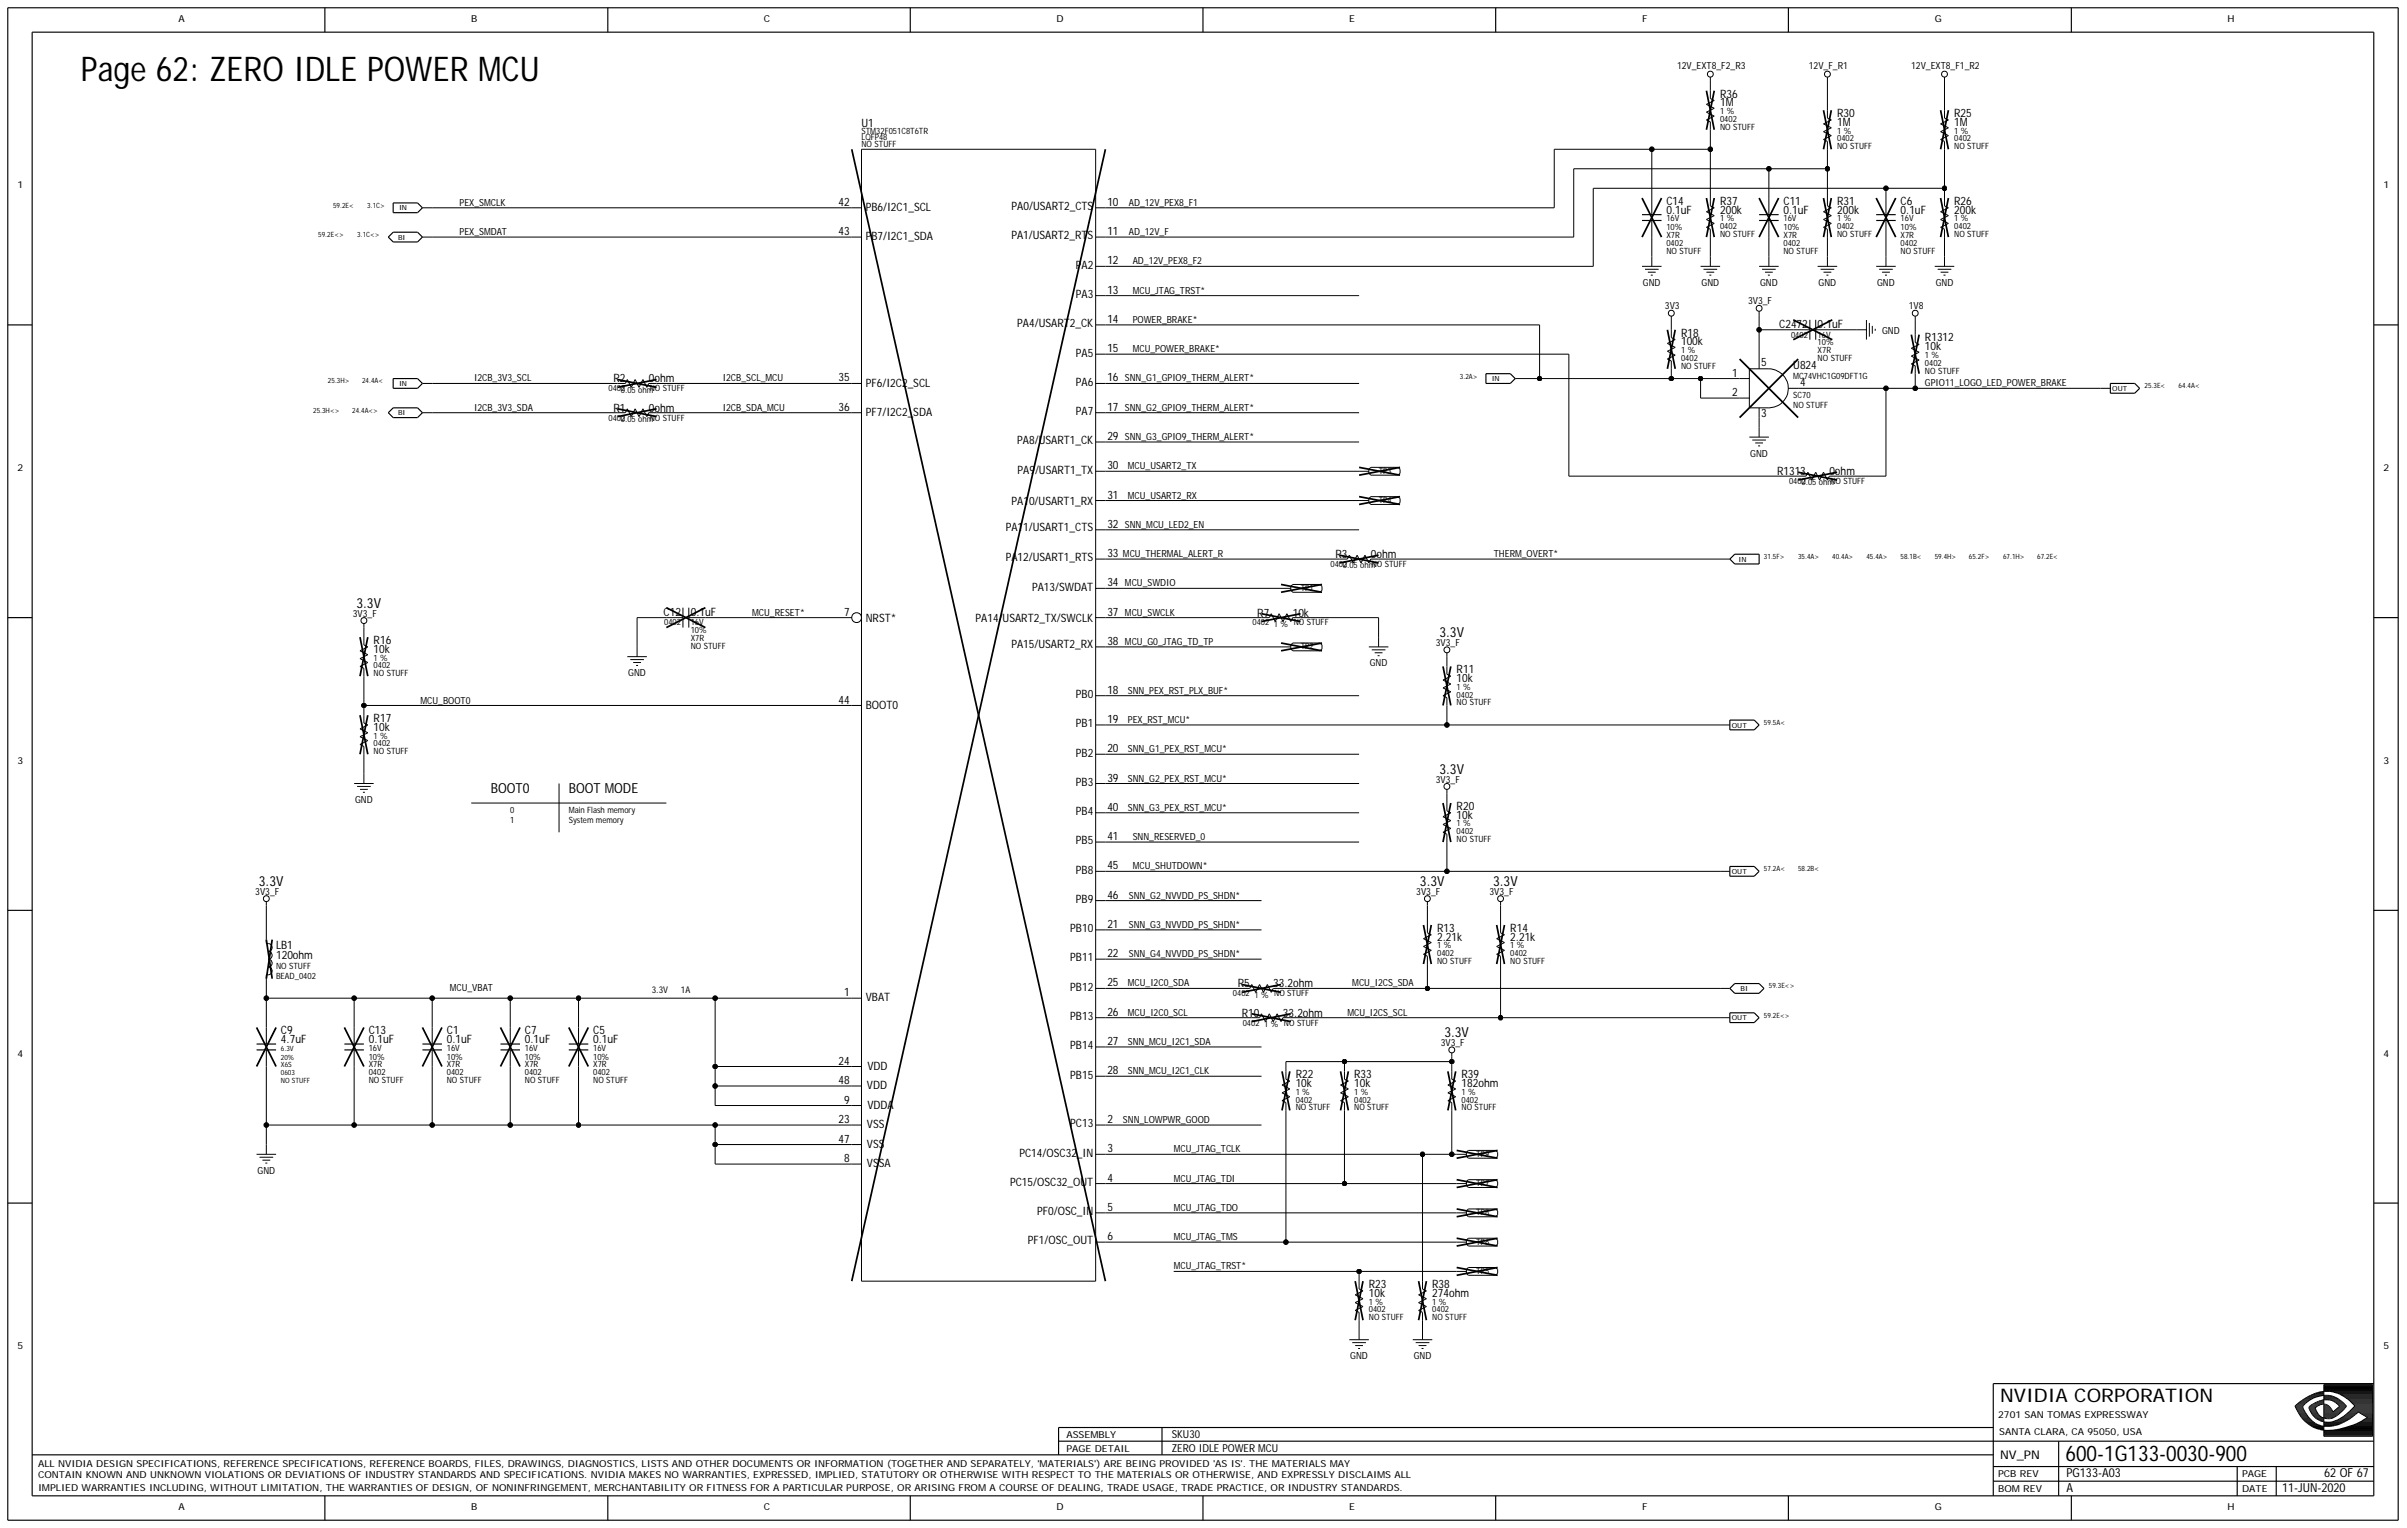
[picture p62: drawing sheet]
<svg xmlns="http://www.w3.org/2000/svg" width="422mm" height="268mm" viewBox="0 0 422 268" stroke-linecap="round" stroke-linejoin="round" font-family="sans-serif">
<defs><g id="words">
<text font-size="6" x="14.2" y="14.2">Page 62: ZERO IDLE POWER MCU</text>
<text font-size="3.8" x="362.1" y="256.1">600-1G133-0030-900</text>
<text font-size="3.3" x="350.7" y="245.8">NVIDIA CORPORATION</text>
<g font-size="2.4">
<text x="62.5" y="106.6">3.3V</text>
<text x="252.4" y="111.7">3.3V</text>
<text x="252.4" y="135.6">3.3V</text>
<text x="86" y="139.1">BOOT0</text>
<text x="99.7" y="139.1">BOOT MODE</text>
<text x="45.4" y="155.3">3.3V</text>
<text x="249" y="155.3">3.3V</text>
<text x="261.8" y="155.3">3.3V</text>
<text x="253.2" y="181.8">3.3V</text>
</g>
<g font-size="2.2">
<text x="362.3" y="261.5">A</text>
<text x="362.3" y="259">PG133-A03</text>
<text x="400.1" y="261.5">11-JUN-2020</text>
<text x="407.5" y="259">62 OF 67</text>
</g>
<text font-size="2.1" x="350.7" y="255.7">NV_PN</text>
<g font-size="2">
<text x="301.6" y="17.1">R36</text>
<text x="151" y="22.2">U1</text>
<text x="301.6" y="18.6">1M</text>
<text x="322.1" y="20.5">R30</text>
<text x="322.1" y="22.1">1M</text>
<text x="342.6" y="20.5">R25</text>
<text x="342.6" y="22.1">1M</text>
<text x="292.2" y="35.9">C14</text>
<text x="301.6" y="35.9">R37</text>
<text x="312.7" y="35.9">C11</text>
<text x="322.1" y="35.9">R31</text>
<text x="333.2" y="35.9">C6</text>
<text x="342.6" y="35.9">R26</text>
<text x="147" y="41.2">43</text>
<text x="147" y="36.1">42</text>
<text x="151.8" y="37">PB6/I2C1_SCL</text>
<text x="177.3" y="42">PA1/USART2_RTS</text>
<text x="177.4" y="36.8">PA0/USART2_CTS</text>
<text x="194.1" y="41.2">11</text>
<text x="194.1" y="36.1">10</text>
<text x="292.2" y="37.5">0.1uF</text>
<text x="301.6" y="37.5">200k</text>
<text x="312.7" y="37.5">0.1uF</text>
<text x="322.1" y="37.5">200k</text>
<text x="333.2" y="37.5">0.1uF</text>
<text x="342.6" y="37.5">200k</text>
<text x="151.8" y="42.1">PB7/I2C1_SDA</text>
<text x="188.6" y="47.1">PA2</text>
<text x="194.1" y="46.4">12</text>
<text x="188.6" y="52.2">PA3</text>
<text x="194.1" y="51.5">13</text>
<text x="178.4" y="57.4">PA4/USART2_CK</text>
<text x="194.1" y="56.6">14</text>
<text x="294.7" y="59">R18</text>
<text x="311.9" y="57.5">C2472</text>
<text x="318.7" y="57.5">0.1uF</text>
<text x="337.5" y="59.9">R1312</text>
<text x="188.6" y="62.5">PA5</text>
<text x="194.1" y="61.7">15</text>
<text x="294.7" y="60.6">100k</text>
<text x="308.8" y="64.1">5</text>
<text x="314.4" y="64.7">U824</text>
<text x="337.5" y="61.4">10k</text>
<text x="107.5" y="67.1">R2</text>
<text x="113.8" y="67.1">0ohm</text>
<text x="147" y="66.9">35</text>
<text x="151.8" y="67.8">PF6/I2C2_SCL</text>
<text x="188.6" y="67.6">PA6</text>
<text x="194.1" y="66.9">16</text>
<text x="303.7" y="69.4">2</text>
<text x="303.7" y="66">1</text>
<text x="315.6" y="67.7">4</text>
<text x="107.5" y="72.2">R1</text>
<text x="113.8" y="72.2">0ohm</text>
<text x="147" y="72">36</text>
<text x="151.8" y="72.9">PF7/I2C2_SDA</text>
<text x="178.4" y="77.9">PA8/USART1_CK</text>
<text x="188.6" y="72.8">PA7</text>
<text x="194.1" y="77.1">29</text>
<text x="194.1" y="72">17</text>
<text x="308.8" y="73">3</text>
<text x="178.4" y="83">PA9/USART1_TX</text>
<text x="194.1" y="82.3">30</text>
<text x="311.6" y="83.3">R1313</text>
<text x="320.7" y="83.3">0ohm</text>
<text x="177.3" y="88.6">PA10/USART1_RX</text>
<text x="194.1" y="87.4">31</text>
<text x="176.3" y="93.2">PA11/USART1_CTS</text>
<text x="194.1" y="92.5">32</text>
<text x="176.3" y="98.4">PA12/USART1_RTS</text>
<text x="194.1" y="97.7">33</text>
<text x="234.1" y="97.8">R3</text>
<text x="240.3" y="97.8">0ohm</text>
<text x="116.3" y="107.9">C12</text>
<text x="121.1" y="107.9">0.1uF</text>
<text x="148" y="107.9">7</text>
<text x="180.9" y="103.6">PA13/SWDAT</text>
<text x="194.1" y="107.9">37</text>
<text x="194.1" y="102.8">34</text>
<text x="65.5" y="112.9">R16</text>
<text x="151.8" y="109">NRST*</text>
<text x="171" y="109.1">PA14/USART2_TX/SWCLK</text>
<text x="177.3" y="113.7">PA15/USART2_RX</text>
<text x="194.1" y="113.1">38</text>
<text x="220.4" y="108.1">R7</text>
<text x="226.7" y="108.1">10k</text>
<text x="65.5" y="114.4">10k</text>
<text x="255.4" y="118">R11</text>
<text x="255.4" y="119.6">10k</text>
<text x="147" y="123.3">44</text>
<text x="151.8" y="124.2">BOOT0</text>
<text x="188.6" y="122.4">PB0</text>
<text x="194.1" y="121.6">18</text>
<text x="65.5" y="126.6">R17</text>
<text x="65.5" y="128.1">10k</text>
<text x="188.6" y="127.5">PB1</text>
<text x="194.1" y="131.9">20</text>
<text x="194.1" y="126.8">19</text>
<text x="188.6" y="137.8">PB3</text>
<text x="188.6" y="132.6">PB2</text>
<text x="194.1" y="137">39</text>
<text x="188.6" y="142.9">PB4</text>
<text x="194.1" y="142.1">40</text>
<text x="255.4" y="142">R20</text>
<text x="255.4" y="143.5">10k</text>
<text x="188.6" y="148">PB5</text>
<text x="194.1" y="147.3">41</text>
<text x="188.6" y="153.2">PB8</text>
<text x="194.1" y="152.4">45</text>
<text x="188.6" y="158.3">PB9</text>
<text x="194.1" y="157.5">46</text>
<text x="48.4" y="166.4">LB1</text>
<text x="187.7" y="163.4">PB10</text>
<text x="194.1" y="167.8">22</text>
<text x="194.1" y="162.7">21</text>
<text x="252" y="163.4">R13</text>
<text x="252" y="164.9">2.21k</text>
<text x="264.8" y="163.4">R14</text>
<text x="264.8" y="164.9">2.21k</text>
<text x="48.4" y="168.1">120ohm</text>
<text x="187.7" y="168.6">PB11</text>
<text x="187.7" y="173.7">PB12</text>
<text x="194.1" y="172.9">25</text>
<text x="217" y="173.1">R5</text>
<text x="223.2" y="173.1">33.2ohm</text>
<text x="148" y="174.6">1</text>
<text x="151.8" y="175.5">VBAT</text>
<text x="187.7" y="178.8">PB13</text>
<text x="194.1" y="178.1">26</text>
<text x="217.7" y="178.2">R10</text>
<text x="224.9" y="178.2">33.2ohm</text>
<text x="49.3" y="181.3">C9</text>
<text x="49.3" y="182.9">4.7uF</text>
<text x="64.7" y="181.3">C13</text>
<text x="64.7" y="182.9">0.1uF</text>
<text x="78.3" y="181.3">C1</text>
<text x="78.3" y="182.9">0.1uF</text>
<text x="92" y="181.3">C7</text>
<text x="92" y="182.9">0.1uF</text>
<text x="104" y="181.3">C5</text>
<text x="104" y="182.9">0.1uF</text>
<text x="187.7" y="184">PB14</text>
<text x="194.1" y="183.2">27</text>
<text x="147" y="190">48</text>
<text x="147" y="186.6">24</text>
<text x="152" y="190.9">VDD</text>
<text x="152.1" y="187.5">VDD</text>
<text x="187.7" y="189.1">PB15</text>
<text x="194.1" y="188.3">28</text>
<text x="227.2" y="189">R22</text>
<text x="227.2" y="190.6">10k</text>
<text x="237.4" y="189">R33</text>
<text x="237.4" y="190.6">10k</text>
<text x="256.2" y="189">R39</text>
<text x="256.2" y="190.6">182ohm</text>
<text x="147" y="196.9">23</text>
<text x="148" y="193.5">9</text>
<text x="152" y="197.8">VSS</text>
<text x="152.1" y="194.4">VDDA</text>
<text x="187.6" y="197.6">PC13</text>
<text x="194.1" y="196.9">2</text>
<text x="147" y="200.3">47</text>
<text x="148" y="203.7">8</text>
<text x="152" y="201.2">VSS</text>
<text x="178.7" y="202.8">PC14/OSC32_IN</text>
<text x="194.1" y="202">3</text>
<text x="152" y="204.6">VSSA</text>
<text x="177.1" y="207.9">PC15/OSC32_OUT</text>
<text x="194.1" y="207.1">4</text>
<text x="181.8" y="213">PF0/OSC_IN</text>
<text x="194.1" y="212.3">5</text>
<text x="180.2" y="218.2">PF1/OSC_OUT</text>
<text x="194.1" y="217.4">6</text>
<text x="240" y="225.8">R23</text>
<text x="240" y="227.3">10k</text>
<text x="251.1" y="225.8">R38</text>
<text x="251.1" y="227.3">274ohm</text>
</g>
<g font-size="1.9">
<text x="205.4" y="252.1">SKU30</text>
<text x="205.4" y="254.5">ZERO IDLE POWER MCU</text>
</g>
<g font-size="1.7">
<text x="31.3" y="3.9">A</text>
<text x="82.6" y="3.9">B</text>
<text x="133.9" y="3.9">C</text>
<text x="185.3" y="3.9">D</text>
<text x="236.6" y="3.9">E</text>
<text x="287.9" y="3.9">F</text>
<text x="339.2" y="3.9">G</text>
<text x="390.5" y="3.9">H</text>
<text x="294" y="12.1">12V_EXT8_F2_R3</text>
<text x="317.1" y="12.1">12V_F_R1</text>
<text x="335.1" y="12.1">12V_EXT8_F1_R2</text>
<text x="3.1" y="33">1</text>
<text x="417.9" y="33">1</text>
<text x="80.6" y="36.1">PEX_SMCLK</text>
<text x="80.6" y="41.2">PEX_SMDAT</text>
<text x="197.9" y="36.1">AD_12V_PEX8_F1</text>
<text x="197.9" y="41.2">AD_12V_F</text>
<text x="198.6" y="46.4">AD_12V_PEX8_F2</text>
<text x="198.6" y="51.5">MCU_JTAG_TRST*</text>
<text x="288.1" y="50.1">GND</text>
<text x="298.3" y="50.1">GND</text>
<text x="306.5" y="53.4">3V3_F</text>
<text x="308.6" y="50.1">GND</text>
<text x="318.8" y="50.1">GND</text>
<text x="329.1" y="50.1">GND</text>
<text x="339.4" y="50.1">GND</text>
<text x="198.6" y="56.6">POWER_BRAKE*</text>
<text x="291.9" y="54.2">3V3</text>
<text x="330" y="58.5">GND</text>
<text x="334.7" y="54.2">1V8</text>
<text x="198.6" y="61.7">MCU_POWER_BRAKE*</text>
<text x="83.1" y="66.9">I2CB_3V3_SCL</text>
<text x="126.8" y="66.9">I2CB_SCL_MCU</text>
<text x="197.2" y="66.9">SNN_G1_GPIO9_THERM_ALERT*</text>
<text x="337.5" y="67.7">GPIO11_LOGO_LED_POWER_BRAKE</text>
<text x="83.1" y="72">I2CB_3V3_SDA</text>
<text x="126.8" y="72">I2CB_SDA_MCU</text>
<text x="197.2" y="72">SNN_G2_GPIO9_THERM_ALERT*</text>
<text x="197.2" y="77.1">SNN_G3_GPIO9_THERM_ALERT*</text>
<text x="3.1" y="82.6">2</text>
<text x="197.7" y="82.3">MCU_USART2_TX</text>
<text x="306.9" y="80.1">GND</text>
<text x="417.9" y="82.6">2</text>
<text x="197.7" y="87.4">MCU_USART2_RX</text>
<text x="197.2" y="92.5">SNN_MCU_LED2_EN</text>
<text x="196.9" y="97.7">MCU_THERMAL_ALERT_R</text>
<text x="261.9" y="97.7">THERM_OVERT*</text>
<text x="131.9" y="107.9">MCU_RESET*</text>
<text x="197.2" y="107.9">MCU_SWCLK</text>
<text x="197.2" y="102.8">MCU_SWDIO</text>
<text x="61.9" y="108.1">3V3_F</text>
<text x="197.2" y="113.1">MCU_G0_JTAG_TD_TP</text>
<text x="251.7" y="113.2">3V3_F</text>
<text x="110.2" y="118.5">GND</text>
<text x="240.2" y="116.8">GND</text>
<text x="73.7" y="123.3">MCU_BOOT0</text>
<text x="197.7" y="121.6">SNN_PEX_RST_PLX_BUF*</text>
<text x="197.7" y="131.9">SNN_G1_PEX_RST_MCU*</text>
<text x="197.7" y="126.8">PEX_RST_MCU*</text>
<text x="3.1" y="133.9">3</text>
<text x="197.7" y="137">SNN_G2_PEX_RST_MCU*</text>
<text x="251.7" y="137.2">3V3_F</text>
<text x="417.9" y="133.9">3</text>
<text x="62.3" y="140.8">GND</text>
<text x="197.7" y="142.1">SNN_G3_PEX_RST_MCU*</text>
<text x="198.6" y="147.3">SNN_RESERVED_0</text>
<text x="198.6" y="152.4">MCU_SHUTDOWN*</text>
<text x="44.7" y="156.9">3V3_F</text>
<text x="197.9" y="157.5">SNN_G2_NVVDD_PS_SHDN*</text>
<text x="248.3" y="156.9">3V3_F</text>
<text x="261.1" y="156.9">3V3_F</text>
<text x="197.9" y="167.8">SNN_G4_NVVDD_PS_SHDN*</text>
<text x="197.9" y="162.7">SNN_G3_NVVDD_PS_SHDN*</text>
<text x="78.9" y="173.8">MCU_VBAT</text>
<text x="197.7" y="172.9">MCU_I2C0_SDA</text>
<text x="237.1" y="172.9">MCU_I2CS_SDA</text>
<text x="197.7" y="178.1">MCU_I2C0_SCL</text>
<text x="236.2" y="178.1">MCU_I2CS_SCL</text>
<text x="3.1" y="185.3">4</text>
<text x="197.7" y="183.2">SNN_MCU_I2C1_SDA</text>
<text x="252.6" y="183.4">3V3_F</text>
<text x="417.9" y="185.3">4</text>
<text x="197.7" y="188.3">SNN_MCU_I2C1_CLK</text>
<text x="196.9" y="196.9">SNN_LOWPWR_GOOD</text>
<text x="205.8" y="202">MCU_JTAG_TCLK</text>
<text x="45.1" y="205.8">GND</text>
<text x="205.8" y="207.1">MCU_JTAG_TDI</text>
<text x="205.8" y="212.3">MCU_JTAG_TDO</text>
<text x="205.8" y="217.4">MCU_JTAG_TMS</text>
<text x="205.8" y="222.5">MCU_JTAG_TRST*</text>
<text x="3.1" y="236.6">5</text>
<text x="236.7" y="238.3">GND</text>
<text x="247.9" y="238.3">GND</text>
<text x="417.9" y="236.6">5</text>
<text x="350.3" y="248.5">2701 SAN TOMAS EXPRESSWAY</text>
<text x="350.5" y="251.6">SANTA CLARA, CA 95050, USA</text>
<text x="6.7" y="257.1">ALL NVIDIA DESIGN SPECIFICATIONS, REFERENCE SPECIFICATIONS, REFERENCE BOARDS, FILES, DRAWINGS, DIAGNOSTICS, LISTS AND OTHER DOCUMENTS OR INFORMATION (TOGETHER AND SEPARATELY, 'MATERIALS') ARE BEING PROVIDED 'AS IS'. THE MATERIALS MAY</text>
<text x="187" y="254.5">PAGE DETAIL</text>
<text x="187" y="252.1">ASSEMBLY</text>
<text x="6.7" y="259.2">CONTAIN KNOWN AND UNKNOWN VIOLATIONS OR DEVIATIONS OF INDUSTRY STANDARDS AND SPECIFICATIONS. NVIDIA MAKES NO WARRANTIES, EXPRESSED, IMPLIED, STATUTORY OR OTHERWISE WITH RESPECT TO THE MATERIALS OR OTHERWISE, AND EXPRESSLY DISCLAIMS ALL</text>
<text x="6.7" y="261.4">IMPLIED WARRANTIES INCLUDING, WITHOUT LIMITATION, THE WARRANTIES OF DESIGN, OF NONINFRINGEMENT, MERCHANTABILITY OR FITNESS FOR A PARTICULAR PURPOSE, OR ARISING FROM A COURSE OF DEALING, TRADE USAGE, TRADE PRACTICE, OR INDUSTRY STANDARDS.</text>
<text x="350.3" y="261.5">BOM REV</text>
<text x="350.3" y="259">PCB REV</text>
<text x="393.1" y="259">PAGE</text>
<text x="393.1" y="261.5">DATE</text>
<text x="31.3" y="264.8">A</text>
<text x="82.6" y="264.8">B</text>
<text x="133.9" y="264.8">C</text>
<text x="185.3" y="264.8">D</text>
<text x="236.6" y="264.8">E</text>
<text x="287.9" y="264.8">F</text>
<text x="339.2" y="264.8">G</text>
<text x="390.5" y="264.8">H</text>
</g>
<g font-size="1.6">
<text x="114.3" y="174.1">3.3V</text>
<text x="119.4" y="174.1">1A</text>
</g>
<g font-size="1.5">
<text x="151" y="23.4">STM32F051C8T6TR</text>
<text x="301.6" y="20">1 %</text>
<text x="301.6" y="21.4">0402</text>
<text x="301.6" y="22.7">NO STUFF</text>
<text x="322.1" y="23.4">1 %</text>
<text x="342.6" y="23.4">1 %</text>
<text x="151" y="24.6">LQFP48</text>
<text x="151" y="25.8">NO STUFF</text>
<text x="322.1" y="24.8">0402</text>
<text x="322.1" y="26.2">NO STUFF</text>
<text x="342.6" y="24.8">0402</text>
<text x="342.6" y="26.2">NO STUFF</text>
<text x="292.2" y="38.8">16V</text>
<text x="292.2" y="41.7">X7R</text>
<text x="292.2" y="40.4">10%</text>
<text x="301.6" y="40.2">0402</text>
<text x="301.6" y="38.8">1 %</text>
<text x="301.6" y="41.6">NO STUFF</text>
<text x="312.7" y="41.7">X7R</text>
<text x="312.7" y="40.4">10%</text>
<text x="312.7" y="38.8">16V</text>
<text x="322.1" y="38.8">1 %</text>
<text x="322.1" y="40.2">0402</text>
<text x="322.1" y="41.6">NO STUFF</text>
<text x="333.2" y="38.8">16V</text>
<text x="333.2" y="40.4">10%</text>
<text x="333.2" y="41.7">X7R</text>
<text x="342.6" y="40.2">0402</text>
<text x="342.6" y="38.8">1 %</text>
<text x="342.6" y="41.6">NO STUFF</text>
<text x="292.2" y="43.1">0402</text>
<text x="292.2" y="44.5">NO STUFF</text>
<text x="312.7" y="43.1">0402</text>
<text x="312.7" y="44.5">NO STUFF</text>
<text x="333.2" y="43.1">0402</text>
<text x="333.2" y="44.5">NO STUFF</text>
<text x="314" y="59.2">0402</text>
<text x="318.7" y="59.2">16V</text>
<text x="294.7" y="61.9">1 %</text>
<text x="294.7" y="63.3">0402</text>
<text x="294.7" y="64.7">NO STUFF</text>
<text x="318.7" y="61.9">X7R</text>
<text x="318.7" y="60.6">10%</text>
<text x="318.7" y="63.3">NO STUFF</text>
<text x="337.5" y="64.1">0402</text>
<text x="337.5" y="62.8">1 %</text>
<text x="337.5" y="65.5">NO STUFF</text>
<text x="106.7" y="68.6">0402</text>
<text x="108.9" y="68.8">0.05 ohmNO STUFF</text>
<text x="314.4" y="69.8">SC70</text>
<text x="314.4" y="66.4">MC74VHC1G09DFT1G</text>
<text x="314.4" y="71.5">NO STUFF</text>
<text x="106.7" y="73.7">0402</text>
<text x="108.9" y="74">0.05 ohmNO STUFF</text>
<text x="241.7" y="83.1">TP3</text>
<text x="241.7" y="88.2">TP4</text>
<text x="313.7" y="84.8">0402</text>
<text x="315.8" y="85.1">0.05 ohmNO STUFF</text>
<text x="233.3" y="99.4">0402</text>
<text x="235.4" y="99.6">0.05 ohmNO STUFF</text>
<text x="228" y="103.6">TP1</text>
<text x="116.4" y="109.6">0402</text>
<text x="121.1" y="109.6">16V</text>
<text x="121.1" y="112.4">X7R</text>
<text x="121.1" y="111">10%</text>
<text x="121.1" y="113.8">NO STUFF</text>
<text x="219.6" y="109.6">0402</text>
<text x="223.4" y="109.9">1 % NO STUFF</text>
<text x="228" y="113.9">TP2</text>
<text x="65.5" y="117.2">0402</text>
<text x="65.5" y="115.8">1 %</text>
<text x="65.5" y="118.5">NO STUFF</text>
<text x="255.4" y="120.9">1 %</text>
<text x="255.4" y="122.3">0402</text>
<text x="255.4" y="123.7">NO STUFF</text>
<text x="65.5" y="129.5">1 %</text>
<text x="65.5" y="130.9">0402</text>
<text x="65.5" y="132.2">NO STUFF</text>
<text x="89.5" y="142.5">0</text>
<text x="99.7" y="142.5">Main Flash memory</text>
<text x="89.5" y="144.2">1</text>
<text x="99.7" y="144.2">System memory</text>
<text x="255.4" y="146.3">0402</text>
<text x="255.4" y="144.9">1 %</text>
<text x="255.4" y="147.6">NO STUFF</text>
<text x="252" y="166.3">1 %</text>
<text x="252" y="167.6">0402</text>
<text x="264.8" y="166.3">1 %</text>
<text x="264.8" y="167.6">0402</text>
<text x="48.4" y="171.6">BEAD_0402</text>
<text x="48.4" y="169.9">NO STUFF</text>
<text x="252" y="169">NO STUFF</text>
<text x="264.8" y="169">NO STUFF</text>
<text x="216.2" y="174.6">0402</text>
<text x="217.9" y="179.8">0402</text>
<text x="219.9" y="174.9">1 % NO STUFF</text>
<text x="64.7" y="184.2">16V</text>
<text x="64.7" y="185.8">10%</text>
<text x="78.3" y="184.2">16V</text>
<text x="78.3" y="185.8">10%</text>
<text x="92" y="185.8">10%</text>
<text x="92" y="184.2">16V</text>
<text x="104" y="184.2">16V</text>
<text x="104" y="185.8">10%</text>
<text x="221.6" y="180">1 % NO STUFF</text>
<text x="64.7" y="188.5">0402</text>
<text x="64.7" y="187.1">X7R</text>
<text x="64.7" y="189.9">NO STUFF</text>
<text x="78.3" y="188.5">0402</text>
<text x="78.3" y="187.1">X7R</text>
<text x="78.3" y="189.9">NO STUFF</text>
<text x="92" y="187.1">X7R</text>
<text x="92" y="188.5">0402</text>
<text x="92" y="189.9">NO STUFF</text>
<text x="104" y="188.5">0402</text>
<text x="104" y="187.1">X7R</text>
<text x="104" y="189.9">NO STUFF</text>
<text x="227.2" y="191.9">1 %</text>
<text x="237.4" y="191.9">1 %</text>
<text x="256.2" y="191.9">1 %</text>
<text x="227.2" y="193.3">0402</text>
<text x="227.2" y="194.7">NO STUFF</text>
<text x="237.4" y="193.3">0402</text>
<text x="237.4" y="194.7">NO STUFF</text>
<text x="256.2" y="193.3">0402</text>
<text x="256.2" y="194.7">NO STUFF</text>
<text x="258.8" y="202.8">TP9</text>
<text x="258.8" y="207.9">TP7</text>
<text x="258.8" y="213.1">TP8</text>
<text x="258.8" y="218.2">TP6</text>
<text x="258.8" y="223.3">TP5</text>
<text x="240" y="228.7">1 %</text>
<text x="240" y="230.1">0402</text>
<text x="240" y="231.4">NO STUFF</text>
<text x="251.1" y="230.1">0402</text>
<text x="251.1" y="228.7">1 %</text>
<text x="251.1" y="231.4">NO STUFF</text>
</g>
<g font-size="1.3">
<text x="55.8" y="41.6">59.2E&lt;&gt;</text>
<text x="58.4" y="36.4">59.2E&lt;</text>
<text x="62.6" y="41.6">3.1C&lt;&gt;</text>
<text x="64.4" y="36.4">3.1C&gt;</text>
<text x="57.5" y="67.2">25.3H&gt;</text>
<text x="63.5" y="67.2">24.4A&lt;</text>
<text x="256" y="66.4">3.2A&gt;</text>
<text x="376" y="68.1">25.3E&lt;</text>
<text x="382" y="68.1">64.4A&lt;</text>
<text x="54.9" y="72.4">25.3H&lt;&gt;</text>
<text x="61.7" y="72.4">24.4A&lt;&gt;</text>
<text x="309.3" y="98">31.5F&gt;</text>
<text x="315.3" y="98">35.4A&gt;</text>
<text x="321.2" y="98">40.4A&gt;</text>
<text x="327.2" y="98">45.4A&gt;</text>
<text x="333.2" y="98">58.1B&lt;</text>
<text x="339.2" y="98">59.4H&gt;</text>
<text x="345.2" y="98">65.2F&gt;</text>
<text x="351.2" y="98">67.1H&gt;</text>
<text x="357.2" y="98">67.2E&lt;</text>
<text x="309.3" y="127.1">59.5A&lt;</text>
<text x="309.3" y="152.8">57.2A&lt;</text>
<text x="315.3" y="152.8">58.2B&lt;</text>
<text x="310.1" y="173.3">59.3E&lt;&gt;</text>
<text x="309.3" y="178.4">59.2E&lt;&gt;</text>
<text x="49.3" y="185.8">20%</text>
<text x="49.3" y="184.2">6.3V</text>
<text x="49.3" y="189.9">NO STUFF</text>
<text x="49.3" y="188.5">0603</text>
<text x="49.3" y="187.1">X6S</text>
</g>
<g font-size="1.2">
<text x="70" y="36.9">IN</text>
<text x="69.8" y="42">BI</text>
<text x="70" y="67.7">IN</text>
<text x="261.5" y="66.8">IN</text>
<text x="370.3" y="68.5">OUT</text>
<text x="69.8" y="72.8">BI</text>
<text x="304.8" y="98.5">IN</text>
<text x="303.6" y="127.5">OUT</text>
<text x="303.6" y="153.2">OUT</text>
<text x="305.2" y="173.7">BI</text>
<text x="303.6" y="178.9">OUT</text>
</g>
</g></defs>
<g fill="none" stroke="#000" stroke-width=".18">
<path d="M299.2 19.7l1.3 .7zM299.2 19.7l1.3-.7zM299.2 18.3l1.3 .7zM299.2 18.3l1.3-.7zM299.9 14.2v1.7zM299.9 13.5v.7zM299.9 17.3l.6 .3zM299.9 15.9v1.4zM320.4 14.2v5.1zM320.4 13.5v.7zM320.4 19.3v1.4zM340.9 14.2v5.1z"/>
<path d="M340.9 13.5v.7zM340.9 19.3v1.4zM74.1 36.4h1.7zM75.8 36.4h73.5zM149.3 36.4h1.7zM151 26.2v198.4zM151 26.2h41.1zM192.1 36.4h1.7zM192.1 26.2v198.4zM193.8 36.4h78.7zM272.5 26.2v10.2zM272.5 26.2h17.1z"/>
<path d="M275.9 29.6v12zM275.9 29.6h34.2zM279.3 33v13.7zM279.3 33h51.4zM289.6 26.2h10.3zM289.6 26.2v8.5zM289.6 38.7v2.9zM289.6 34.7v2.9zM299.2 21l.7 .4zM299.2 21l1.3-.6zM299.2 39.9l.7 .3zM299.2 39.9l1.3-.7z"/>
<path d="M299.2 38.5l1.3 .7zM299.2 38.5l1.3-.7zM299.2 37.1l1.3 .7zM299.2 37.1l1.3-.7zM299.9 22.7v3.5zM299.9 26.2v8.5zM299.9 21.4v1.3zM299.9 36.1l.6 .3zM299.9 34.7v1.4zM310.1 29.6h10.3zM310.1 29.6v5.1zM310.1 38.7v2.9z"/>
<path d="M310.1 34.7v2.9zM319.7 24.5l.7 .3zM319.7 24.5l1.4-.7zM319.7 23.1l1.4 .7zM319.7 23.1l1.4-.7zM319.7 21.7l1.4 .7zM319.7 21.7l1.4-.7zM319.7 39.9l.7 .3zM319.7 39.9l1.4-.7zM319.7 38.5l1.4 .7zM319.7 38.5l1.4-.7zM319.7 37.1l1.4 .7z"/>
<path d="M319.7 37.1l1.4-.7zM320.4 26.2v3.4zM320.4 29.6v5.1zM320.4 24.8v1.4zM320.4 20.7l.7 .3zM320.4 36.1l.7 .3zM320.4 34.7v1.4zM330.7 33h10.2zM330.7 33v1.7zM330.7 38.7v2.9zM330.7 34.7v2.9zM340.2 24.5l.7 .3z"/>
<path d="M340.2 24.5l1.4-.7zM340.2 23.1l1.4 .7zM340.2 23.1l1.4-.7zM340.2 21.7l1.4 .7zM340.2 21.7l1.4-.7zM340.2 39.9l.7 .3zM340.2 39.9l1.4-.7zM340.2 38.5l1.4 .7zM340.2 38.5l1.4-.7zM340.2 37.1l1.4 .7zM340.2 37.1l1.4-.7zM340.9 26.2v6.8z"/>
<path d="M340.9 33v1.7zM340.9 24.8v1.4zM340.9 20.7l.7 .3zM340.9 36.1l.7 .3zM340.9 34.7v1.4zM74.1 41.6h1.7zM75.8 41.6h73.5zM149.3 41.6h1.7zM192.1 41.6h1.7zM192.1 46.7h1.7zM192.1 51.8h1.7zM192.1 57h1.7z"/>
<path d="M193.8 46.7h85.5zM193.8 41.6h82.1zM193.8 57h76.1zM193.8 51.8h44.5zM269.9 57v9.4zM287.9 46.7h3.4zM288.4 47.2h2.4zM288.9 47.7h1.4zM289.4 48.2h.4zM289.6 41.6v3.4zM289.6 45v1.7zM293 56.1v1.7z"/>
<path d="M293 59.2l.7 .3zM293 57.8v1.4zM293 55.4v.7zM298.2 46.7h3.4zM298.7 47.2h2.4zM299.2 47.7h1.3zM299.7 48.2h.3zM299.9 41.6v3.4zM299.9 40.2v1.4zM299.9 45v1.7zM308.4 57.8h6zM308.4 55.2v2.6z"/>
<path d="M308.4 57.8v5.1zM308.4 54.6v.6zM308.4 46.7h3.4zM308.9 47.2h2.4zM309.4 47.7h1.4zM310 48.2h.3zM310.1 41.6v3.4zM310.1 45v1.7zM314.4 57.8h2.9zM317.3 56.1v3.5zM318.3 57.8h2.9zM318.3 56.1v3.5z"/>
<path d="M318.7 46.7h3.4zM319.2 47.2h2.4zM319.7 47.7h1.4zM320.2 48.2h.4zM320.4 41.6v3.4zM320.4 40.2v1.4zM320.4 45v1.7zM321.2 57.8h4.3zM325.5 57.8h1.7zM327.2 56.1v3.4zM327.7 56.6v2.4zM328.3 57.1v1.4z"/>
<path d="M328.8 57.6v.4zM328.9 46.7h3.5zM329.5 47.2h2.4zM330 47.7h1.3zM330.5 48.2h.3zM330.7 41.6v3.4zM330.7 45v1.7zM335.8 56.1v2.6zM335.8 55.4v.7zM335.8 58.7v1.3zM339.2 46.7h3.4zM339.7 47.2h2.4z"/>
<path d="M340.2 47.7h1.4zM340.7 48.2h.4zM340.9 41.6v3.4zM340.9 40.2v1.4zM340.9 45v1.7zM74.1 67.2h1.7zM74.1 72.4h1.7zM75.8 72.4h32.5zM75.8 67.2h32.5zM108.3 72.4h1.3zM108.3 67.2h1.3zM110 71.7l-.4 .7z"/>
<path d="M110 71.7l.7 1.3zM110 66.5l-.4 .7zM110 66.5l.7 1.4zM111.4 71.7l-.7 1.3zM111.4 71.7l.6 1.3zM111.4 66.5l-.7 1.4zM111.4 66.5l.6 1.4zM112.7 71.7l.7 1.3zM112.7 71.7l-.7 1.3zM112.7 66.5l.7 1.4zM112.7 66.5l-.7 1.4zM113.8 72.4h1.3z"/>
<path d="M113.8 72.4l-.4 .6zM113.8 67.2h1.3zM113.8 67.2l-.4 .7zM115.1 72.4h34.2zM115.1 67.2h34.2zM149.3 72.4h1.7zM149.3 67.2h1.7zM192.1 62.1h1.7zM192.1 72.4h1.7zM192.1 67.2h1.7zM192.1 77.5h1.7zM193.8 62.1h81.3z"/>
<path d="M193.8 77.5h44.5zM193.8 72.4h44.5zM193.8 67.2h44.5zM265.7 66.4h1.7zM267.4 66.4h2.5zM269.9 66.4h23.1zM275.1 62.1v21.4zM292.3 62.9l.7 .4zM292.3 62.9l1.4-.6zM292.3 61.6l1.4 .7zM292.3 61.6l1.4-.7zM292.3 60.2l1.4 .7z"/>
<path d="M292.3 60.2l1.4-.7zM293 66.4h5.2zM293 64.7v1.7zM293 63.3v1.4zM298.2 66.4v3.4zM298.2 66.4h6.8zM298.2 69.8h6.8zM305 69.8h1.7zM305 66.4h1.7zM306.7 76.6h3.4zM306.7 64.7h3.4zM306.7 71.5h3.4z"/>
<path d="M306.7 64.7v6.8zM307.2 77.1h2.4zM307.7 77.7h1.4zM308.2 78.2h.4zM308.4 73.2v1.7zM308.4 74.9v1.7zM308.4 62.9v1.8zM308.4 71.5v1.7zM310.1 64.7a3.4 3.4 0 0 1 3.4 3.4 3.4 3.4 0 0 1-3.4 3.4M313.5 68.1h1.8zM315.3 68.1h15.4zM330.7 68.1v15.4z"/>
<path d="M330.7 68.1h5.1zM335.1 63.8l.7 .3zM335.1 63.8l1.4-.7zM335.1 62.4l1.4 .7zM335.1 62.4l1.4-.7zM335.1 61.1l1.4 .6zM335.1 61.1l1.4-.7zM335.8 68.1h32.5zM335.8 65.5v2.6zM335.8 64.1v1.4zM335.8 60l.7 .4zM368.3 68.1h1.7z"/>
<path d="M192.1 87.7h1.7zM192.1 82.6h1.7zM192.1 92.9h1.7zM192.1 98h1.7zM193.8 82.6h44.5zM193.8 87.7h44.5zM193.8 98h41.1zM193.8 92.9h44.5zM234.9 98h1.3zM236.6 97.3l-.4 .7zM236.6 97.3l.7 1.4zM237.9 97.3l-.6 1.4z"/>
<path d="M237.9 97.3l.7 1.4zM238.3 82.6h1.7zM238.3 87.7h1.7zM239.3 97.3l.7 1.4zM239.3 97.3l-.7 1.4zM240 83l.3 .3zM240 82.3v.7zM240 88.1l.3 .3zM240 87.4v.7zM240.3 83.3h4.8zM240.3 81.9l-.3 .4zM240.3 81.9h4.8z"/>
<path d="M240.3 88.4h4.8zM240.3 87.1l-.3 .3zM240.3 87.1h4.8zM240.3 98h1.4zM240.3 98l-.3 .7zM241.7 98h59.9zM245.1 83.3l.4-.3zM245.1 81.9l.4 .4zM245.1 88.4l.4-.3zM245.1 87.1l.4 .3zM245.5 82.3v.7zM245.5 87.4v.7z"/>
<path d="M275.1 83.5h40.2zM301.6 98h1.7zM315.3 83.5h1.3zM317 82.8l-.4 .7zM317 82.8l.7 1.4zM318.3 82.8l-.6 1.4zM318.3 82.8l.7 1.4zM319.7 82.8l.7 1.4zM319.7 82.8l-.7 1.4zM320.7 83.5h1.4zM320.7 83.5l-.3 .7zM322.1 83.5h8.6z"/>
<path d="M63.1 116.8l.7 .4zM63.1 116.8l1.4-.7zM63.1 115.5l1.4 .6zM63.1 115.5l1.4-.7zM63.1 114.1l1.4 .7zM63.1 114.1l1.4-.7zM63.8 110v1.7zM63.8 118.5v5.2zM63.8 109.3v.7zM63.8 117.2v1.3zM63.8 113.1l.7 .3zM63.8 111.7v1.4z"/>
<path d="M110 115.1h3.4zM110.5 115.6h2.4zM111 116.1h1.4zM111.5 116.7h.4zM111.7 108.3h5.1zM111.7 108.3v5.1zM111.7 113.4v1.7zM116.8 108.3h2.9zM119.7 106.5v3.5zM120.8 108.3h2.9zM120.8 106.5v3.5zM123.7 108.3h25.6z"/>
<path d="M192.1 103.1h1.7zM192.1 108.3h1.7zM192.1 113.4h1.7zM193.8 103.1h30.8zM193.8 113.4h30.8zM193.8 108.3h27.4zM221.2 108.3h1.3zM222.9 107.6l-.4 .7zM222.9 107.6l.7 1.4zM224.3 107.6l-.7 1.4zM224.3 107.6l.6 1.4zM224.6 103.1h1.7z"/>
<path d="M224.6 113.4h1.7zM225.6 107.6l.7 1.4zM225.6 107.6l-.7 1.4zM226.3 103.5l.4 .3zM226.3 102.8v.7zM226.3 113.8l.4 .3zM226.3 113.1v.7zM226.7 103.8h4.7zM226.7 102.5l-.4 .3zM226.7 102.5h4.7zM226.7 108.3h1.3zM226.7 108.3l-.4 .7z"/>
<path d="M226.7 114.1h4.7zM226.7 112.7l-.4 .4zM226.7 112.7h4.7zM228 108.3h13.7zM231.4 103.8l.4-.3zM231.4 102.5l.4 .3zM231.4 112.7l.4 .4zM231.8 102.8v.7zM231.8 113.8l-.4 .3zM231.8 113.1v.7zM240 113.4h3.4zM240.5 113.9h2.4z"/>
<path d="M241 114.4h1.4zM241.5 114.9h.4zM241.7 108.3v3.4zM241.7 111.7v1.7zM253 119.2l1.4 .7zM253 119.2l1.4-.7zM253.7 115.1v1.7zM253.7 114.4v.7zM253.7 118.2l.7 .3zM253.7 116.8v1.4zM62.1 137.4h3.4zM62.6 137.9h2.4z"/>
<path d="M63.1 130.5l.7 .4zM63.1 130.5l1.4-.7zM63.1 129.1l1.4 .7zM63.1 129.1l1.4-.6zM63.1 127.8l1.4 .7zM63.1 127.8l1.4-.7zM63.1 138.4h1.4zM63.6 138.9h.4zM63.8 132.2v3.4zM63.8 123.7h85.5zM63.8 123.7v1.7zM63.8 130.9v1.3z"/>
<path d="M63.8 126.8l.7 .3zM63.8 125.4v1.4zM63.8 135.6v1.8zM98 137.4v8.5zM149.3 123.7h1.7zM192.1 122h1.7zM192.1 127.1h1.7zM192.1 132.2h1.7zM192.1 137.4h1.7zM193.8 127.1h59.9zM193.8 122h44.5zM193.8 137.4h44.5z"/>
<path d="M193.8 132.2h44.5zM253 122l.7 .3zM253 122l1.4-.7zM253 120.6l1.4 .7zM253 120.6l1.4-.7zM253.7 139.1v1.7zM253.7 127.1h47.9zM253.7 123.7v3.4zM253.7 122.3v1.4zM253.7 138.4v.7zM301.6 127.1h1.7zM46.7 158.7v6z"/>
<path d="M46.7 158.1v.6zM82.6 140.8h34.2zM192.1 142.5h1.7zM192.1 147.6h1.7zM192.1 157.9h1.7zM192.1 152.8h1.7zM193.8 152.8h59.9zM193.8 157.9h27.4zM193.8 147.6h44.5zM193.8 142.5h44.5zM250.3 158.7v3.5zM250.3 158.1v.6z"/>
<path d="M253 145.9l.7 .4zM253 145.9l1.4-.7zM253 144.5l1.4 .7zM253 144.5l1.4-.6zM253 143.2l1.4 .7zM253 143.2l1.4-.7zM253.7 152.8h47.9zM253.7 147.6v5.2zM253.7 146.3v1.3zM253.7 142.1l.7 .4zM253.7 140.8v1.3zM263.1 158.7v3.5z"/>
<path d="M263.1 158.1v.6zM301.6 152.8h1.7zM46.7 175h15.4zM46.7 171.6v3.4zM46.7 175v5.1zM46.7 170.9v.7zM46.7 170.9h.3zM46.7 164.7v.7zM46.7 165.4h.3zM47 165.4a.68 .68 0 0 1 .7 .7 .68 .68 0 0 1-.7 .7 .68 .68 0 0 1 .7 .7 .68 .68 0 0 1-.7 .6 .68 .68 0 0 1 .7 .7 .68 .68 0 0 1-.7 .7 .68 .68 0 0 1 .7 .7 .68 .68 0 0 1-.7 .7M62.1 175h13.7zM62.1 175v5.1z"/>
<path d="M75.8 175h13.7zM75.8 175v5.1zM89.5 175h11.9zM89.5 175v5.1zM101.4 175h24zM101.4 175v5.1zM125.4 175v12zM125.4 175h23.9zM149.3 175h1.7zM192.1 163h1.7zM192.1 168.1h1.7zM192.1 173.3h1.7z"/>
<path d="M192.1 178.4h1.7zM193.8 173.3h24zM193.8 178.4h25.7zM193.8 168.1h27.4zM193.8 163h27.4zM217.8 173.3h1.3zM219.5 178.4h1.3zM219.5 172.6l-.4 .7zM219.5 172.6l.7 1.4zM220.8 172.6l-.6 1.4zM220.8 172.6l.7 1.4zM221.2 177.7l-.4 .7z"/>
<path d="M221.2 177.7l.7 1.4zM222.2 172.6l.7 1.4zM222.2 172.6l-.7 1.4zM222.5 177.7l-.6 1.4zM222.5 177.7l.7 1.4zM223.2 173.3h1.4zM223.2 173.3l-.3 .7zM223.9 177.7l.7 1.4zM223.9 177.7l-.7 1.4zM224.6 173.3h25.7zM224.9 178.4h1.4zM224.9 178.4l-.3 .7z"/>
<path d="M226.3 178.4h36.8zM249.6 167.3l.7 .3zM249.6 167.3l1.3-.7zM249.6 165.9l1.3 .7zM249.6 165.9l1.3-.7zM249.6 164.6l1.3 .6zM249.6 164.6l1.3-.7zM250.3 173.3h51.3zM250.3 169v4.3zM250.3 167.6v1.4zM250.3 163.5l.6 .4zM250.3 162.2v1.3z"/>
<path d="M262.4 167.3l.7 .3zM262.4 167.3l1.4-.7zM262.4 165.9l1.4 .7zM262.4 165.9l1.4-.7zM262.4 164.6l1.4 .6zM262.4 164.6l1.4-.7zM263.1 178.4h38.5zM263.1 169v9.4zM263.1 167.6v1.4zM263.1 163.5l.7 .4zM263.1 162.2v1.3zM301.6 178.4h1.7z"/>
<path d="M301.6 173.3h1.7zM46.7 187v10.2zM46.7 197.2h15.4zM46.7 197.2v3.4zM46.7 184.1v2.9zM46.7 180.1v2.9zM62.1 197.2h13.7zM62.1 187v10.2zM62.1 184.1v2.9zM62.1 180.1v2.9zM75.8 187v10.2zM75.8 197.2h13.7z"/>
<path d="M75.8 184.1v2.9zM75.8 180.1v2.9zM89.5 187v10.2zM89.5 197.2h11.9zM89.5 184.1v2.9zM89.5 180.1v2.9zM101.4 187v10.2zM101.4 197.2h24zM101.4 184.1v2.9zM101.4 180.1v2.9zM125.4 197.2v3.4zM125.4 197.2h23.9z"/>
<path d="M125.4 187v3.4zM125.4 187h23.9zM125.4 190.4v3.4zM125.4 190.4h23.9zM125.4 193.8h23.9zM149.3 193.8h1.7zM149.3 190.4h1.7zM149.3 187h1.7zM149.3 197.2h1.7zM192.1 183.5h1.7zM192.1 188.7h1.7zM192.1 197.2h1.7z"/>
<path d="M193.8 197.2h27.4zM193.8 188.7h27.4zM193.8 183.5h27.4zM224.8 193l.7 .3zM224.8 193l1.3-.7zM224.8 191.6l1.3 .7zM224.8 191.6l1.3-.7zM224.8 190.2l1.3 .7zM224.8 190.2l1.3-.7zM225.5 186.1h10.2zM225.5 186.1v1.7zM225.5 194.7v23.1z"/>
<path d="M225.5 193.3v1.4zM225.5 189.2l.6 .3zM225.5 187.8v1.4zM235 193l.7 .3zM235 193l1.4-.7zM235 191.6l1.4 .7zM235 191.6l1.4-.7zM235 190.2l1.4 .7zM235 190.2l1.4-.7zM235.7 186.1h18.8zM235.7 186.1v1.7zM235.7 194.7v12.8z"/>
<path d="M235.7 193.3v1.4zM235.7 189.2l.7 .3zM235.7 187.8v1.4zM253.8 193l.7 .3zM253.8 193l1.4-.7zM253.8 191.6l1.4 .7zM253.8 191.6l1.4-.7zM253.8 190.2l1.4 .7zM253.8 190.2l1.4-.7zM254.5 185.3v.8zM254.5 186.1v1.7zM254.5 194.7v7.7z"/>
<path d="M254.5 193.3v1.4zM254.5 189.2l.7 .3zM254.5 187.8v1.4zM254.5 184.6v.7zM45 202.4h3.4zM45.5 202.9h2.4zM46 203.4h1.4zM46.5 203.9h.4zM46.7 200.6v1.8zM125.4 200.6v3.5zM125.4 200.6h23.9zM125.4 204.1h23.9z"/>
<path d="M149.3 200.6h1.7zM149.3 204.1h1.7zM192.1 202.4h1.7zM192.1 212.6h1.7zM192.1 207.5h1.7zM192.1 217.8h1.7zM193.8 202.4h55.6zM193.8 207.5h41.9zM193.8 217.8h31.7zM193.8 212.6h61.6zM225.5 217.8h29.9zM235.7 207.5h19.7z"/>
<path d="M249.4 202.4h5.1zM249.4 202.4v22.2zM254.5 202.4h.9zM255.4 207.5h1.7zM255.4 212.6h1.7zM255.4 217.8h1.7zM255.4 202.4h1.7zM257.1 207.8l.3 .4zM257.1 207.1v.7zM257.1 207.1l.3-.3zM257.1 213l.3 .3zM257.1 212.3v.7z"/>
<path d="M257.1 212.3l.3-.4zM257.1 218.1l.3 .3zM257.1 217.4v.7zM257.1 217.4l.3-.3zM257.1 202.7l.3 .3zM257.1 202v.7zM257.1 202l.3-.3zM257.4 208.2h4.8zM257.4 206.8h4.8zM257.4 213.3h4.8zM257.4 211.9h4.8zM257.4 218.4h4.8z"/>
<path d="M257.4 217.1h4.8zM257.4 203h4.8zM257.4 201.7h4.8zM262.2 206.8l.4 .3zM262.2 211.9l.4 .4zM262.2 217.1l.4 .3zM262.2 201.7l.4 .3zM262.6 207.8l-.4 .4zM262.6 207.1v.7zM262.6 213l-.4 .3zM262.6 212.3v.7zM262.6 218.1l-.4 .3z"/>
<path d="M262.6 217.4v.7zM262.6 202.7l-.4 .3zM262.6 202v.7zM151 224.6h41.1zM205.8 222.9h32.5zM236.6 234.9h3.4zM237.1 235.4h2.4zM237.6 229.7l.7 .4zM237.6 229.7l1.4-.7zM237.6 228.4l1.4 .6zM237.6 228.4l1.4-.7zM237.6 227l1.4 .7z"/>
<path d="M237.6 227l1.4-.7zM237.6 235.9h1.4zM238.1 236.4h.4zM238.3 231.4v1.8zM238.3 222.9h17.1zM238.3 222.9v1.7zM238.3 230.1v1.3zM238.3 226l.7 .3zM238.3 224.6v1.4zM238.3 233.2v1.7zM247.7 234.9h3.4zM248.2 235.4h2.4z"/>
<path d="M248.7 235.9h1.4zM248.7 229.7l.7 .4zM248.7 229.7l1.4-.7zM248.7 228.4l1.4 .6zM248.7 228.4l1.4-.7zM248.7 227l1.4 .7zM248.7 227l1.4-.7zM249.2 236.4h.4zM249.4 231.4v1.8zM249.4 233.2v1.7zM249.4 230.1v1.3zM249.4 226l.7 .3z"/>
<path d="M249.4 224.6v1.4zM255.4 222.9h1.7zM257.1 223.2l.3 .4zM257.1 222.5v.7zM257.1 222.5l.3-.3zM257.4 223.6h4.8zM257.4 222.2h4.8zM262.2 222.2l.4 .3zM262.6 223.2l-.4 .4zM262.6 222.5v.7zM402.4 246.5h1.4M402.5 246.7h1.2"/>
<path d="M402.5 246.8h1.3M402.6 246.3h1.3M402.6 247h1.2M402.7 247.2l-.3-.7a8.1 8.1 0 0 1 6.4-2.5 7.1 7.1 0 0 1 4.1 2.5 10.4 10.4 0 0 1-2.7 2.2M402.7 247.2a6.1 6.1 0 0 0 2.7 2.9M402.7 247.2h1.2M402.8 247.3h1.2zM402.8 246.2h1.2M402.9 247.5h1.2M403 246h1.2M403 247.7h1.2M403.1 247.9h1.2"/>
<path d="M403.2 245.8h1.2M403.2 248h1.3M403.3 248.2h1.3M403.4 245.6h1.3M403.5 248.4h1.2M403.6 248.5h1.2M403.7 245.5h1.2M403.7 248.7h1.3M403.9 248.9h1.2M403.9 245.3h1.3M404 249.1h1.3M404.2 249.2h1.3"/>
<path d="M404.2 245.1h1.3M404.5 249.4h1.3M404.5 245h1.4M404.7 249.6h1.3M404.7 248.4a4.4 4.4 0 0 0 2.8 1.7l1.8-.2M404.8 244.8h1.7M404.8 246.8h1.1M404.9 246.7h1.2M404.9 246.7l-.1 .1 .2 .5 .9 1.2M404.9 247h1.1M404.9 249.7h1.5M404.9 245.5l-1.2 1.1 .2 .6 .8 1.2"/>
<path d="M405 247.2h1M405 247.3h1.1zM405 246.5h1.3M405.1 249.9h1.7M405.1 247.5h1.1M405.2 244.6h2.9l1.6 .5M405.2 246.3h1.4M405.2 247.7h1.1M405.3 247.9h1.1M405.4 250.1h2M405.5 248h1M405.5 244.4h1.9"/>
<path d="M405.5 245.1l-.6 .4M405.6 248.2h1.1M405.6 246.2h1.6M405.8 250.3h1.6M405.8 248.4h1.1M405.9 246h1.5M405.9 246.8a1.65 1.65 0 0 1 2.7 0l.1 .2M405.9 246.8l.8 1.4M405.9 248.5h1.4M405.9 248.5l.3 .2M406 244.3h1.4M406.2 248.7h1.2"/>
<path d="M406.2 250.4h1.2M406.2 248.7a3.6 3.6 0 0 0 4 0M406.2 245.8h1.2M406.5 248.9h.9M406.5 244.1h.9M406.6 245.6h.8M406.7 248.2l.2 .2M406.8 250.6h.6M406.8 249.1h.6M406.9 248.4a2.14 2.14 0 0 0 1.7 .3M407.2 245.5h.2M407.4 247.3h1.5z"/>
<path d="M407.4 248.5h1.6M407.4 247.2h1.4M407.4 246.8h1.2M407.4 246.3h.6M407.4 248h2.5M407.4 246.7h1.1M407.4 246.5h.9M407.4 247.9h2.7M407.4 248.2h2.2M407.4 248.4h1.9M407.4 247h1.3M407.4 247.7h2.9"/>
<path d="M407.4 243.6h8.6M407.4 242.9h8.6M407.4 243.8h8.6M407.4 243.2h8.6M407.4 243.1h8.6M407.4 243.4h8.6M407.4 249.9h1.9M407.4 249.6h2.9M407.4 249.4h3.3M407.4 245.3h2.6M407.4 245h2M407.4 244.8h1.5"/>
<path d="M407.4 245.1h2.4M407.4 250.9h8.6M407.4 251.6h8.6M407.4 251.5h8.6M407.4 251.3h8.6M407.4 251.1h8.6M407.4 249.7h2.5M407.4 247.5h3.1M407.4 242.7h8.6v9.1h-8.6zM407.4 250.8h8.6M407.5 244.6l-2 .5M408.5 243.9h7.5"/>
<path d="M408.6 248.7h.1M408.7 245.5h1.6M409 249.2h2.1M409.1 245.6h1.4M409.2 247.3h1.4zM409.3 244.1h6.7M409.4 245.8h1.3M409.4 247.2h1.4M409.5 249.1h1.9M409.7 246h1.2M409.7 247h1.3M409.7 245.1l1.3 .9 .4 .5-.1 .2"/>
<path d="M409.8 250.6h6.2M409.9 246.8h1.2M409.9 246.2h1.2M409.9 244.3h6.1M409.9 248.9h1.8M410 246.3h1.2M410.1 246.7h1.2M410.2 246.5h1.2M410.2 246.5l-1.2 1-.3-.5M410.2 246.5a3.2 3.2 0 0 0-4.5-.5l-.8 .7M410.2 248.7h1.7M410.3 244.4h5.7"/>
<path d="M410.5 248.5h1.7M410.6 250.4h5.4M410.6 244.6h5.4M410.8 248.4h1.6M410.9 244.8h5.1M411 248.2h1.6M411.2 245h4.8M411.2 250.3h4.8M411.3 248h1.6M411.3 246.7l-1.5 1.4-1.1 .6M411.4 245.1h4.6M411.5 247.9h1.6"/>
<path d="M411.6 247.7h1.7M411.7 245.3h4.3M411.8 250.1h4.2M411.8 245.5h4.2M411.8 247.5h4.2M412 247.3h4zM412 245.6h4M412.2 247.2h3.8M412.2 245.8h3.8M412.3 249.9h3.7M412.4 247h3.6M412.4 246h3.6"/>
<path d="M412.5 246.8h3.5M412.6 246.2h3.4M412.7 246.7h3.3M412.7 246.3h3.3M412.8 249.7h3.2M412.9 246.5h3.1M413.2 249.6h2.8M413.6 249.4h2.4M413.8 247.7h2.2M413.9 249.2h2.1M414 247.9h2M414.2 249.1h1.8"/>
<path d="M414.3 248h1.7M414.4 248.9h1.6M414.6 248.2h1.4M414.7 248.7h1.3M414.7 248.7a12.9 12.9 0 0 1-7.7 2l-1.6-.6M414.7 248.7l.4-.2-1.6-1a9.9 9.9 0 0 1-4.2 2.4M414.9 248.4h1.1M415 248.5h1"/>
<circle cx="299.9" cy="13" r=".52"/>
<circle cx="320.4" cy="13" r=".52"/>
<circle cx="340.9" cy="13" r=".52"/>
<circle cx="293" cy="54.9" r=".52"/>
<circle cx="308.4" cy="54.1" r=".52"/>
<circle cx="335.8" cy="54.9" r=".52"/>
<circle cx="63.8" cy="108.8" r=".52"/>
<circle cx="150.2" cy="108.3" r=".86"/>
<circle cx="253.7" cy="113.9" r=".52"/>
<circle cx="253.7" cy="137.9" r=".52"/>
<circle cx="46.7" cy="157.5" r=".52"/>
<circle cx="250.3" cy="157.5" r=".52"/>
<circle cx="263.1" cy="157.5" r=".52"/>
<circle cx="254.5" cy="184.1" r=".52"/>
</g>
<g fill="#000" stroke="#000" stroke-width=".18">
<circle cx="289.6" cy="26.2" r=".41"/>
<circle cx="299.9" cy="26.2" r=".41"/>
<circle cx="310.1" cy="29.6" r=".41"/>
<circle cx="320.4" cy="29.6" r=".41"/>
<circle cx="330.7" cy="33" r=".41"/>
<circle cx="340.9" cy="33" r=".41"/>
<circle cx="308.4" cy="57.8" r=".41"/>
<circle cx="269.9" cy="66.4" r=".41"/>
<circle cx="293" cy="66.4" r=".41"/>
<circle cx="298.2" cy="66.4" r=".41"/>
<circle cx="330.7" cy="68.1" r=".41"/>
<circle cx="335.8" cy="68.1" r=".41"/>
<circle cx="63.8" cy="123.7" r=".41"/>
<circle cx="253.7" cy="127.1" r=".41"/>
<circle cx="253.7" cy="152.8" r=".41"/>
<circle cx="46.7" cy="175" r=".41"/>
<circle cx="62.1" cy="175" r=".41"/>
<circle cx="75.8" cy="175" r=".41"/>
<circle cx="89.5" cy="175" r=".41"/>
<circle cx="101.4" cy="175" r=".41"/>
<circle cx="125.4" cy="175" r=".41"/>
<circle cx="250.3" cy="173.3" r=".41"/>
<circle cx="263.1" cy="178.4" r=".41"/>
<circle cx="46.7" cy="197.2" r=".41"/>
<circle cx="62.1" cy="197.2" r=".41"/>
<circle cx="75.8" cy="197.2" r=".41"/>
<circle cx="89.5" cy="197.2" r=".41"/>
<circle cx="101.4" cy="197.2" r=".41"/>
<circle cx="125.4" cy="197.2" r=".41"/>
<circle cx="125.4" cy="187" r=".41"/>
<circle cx="125.4" cy="190.4" r=".41"/>
<circle cx="235.7" cy="186.1" r=".41"/>
<circle cx="254.5" cy="186.1" r=".41"/>
<circle cx="125.4" cy="200.6" r=".41"/>
<circle cx="225.5" cy="217.8" r=".41"/>
<circle cx="235.7" cy="207.5" r=".41"/>
<circle cx="249.4" cy="202.4" r=".41"/>
<circle cx="254.5" cy="202.4" r=".41"/>
<circle cx="238.3" cy="222.9" r=".41"/>
</g>
<g fill="none" stroke="#000" stroke-width=".2">
<path d="M1.4 1.4v265.1zM1.4 1.4h419.1zM5.6 5.6v256.6zM5.6 5.6h410.6zM57 1.4v4.2zM106.6 1.4v4.2zM159.6 1.4v4.2zM210.9 1.4v4.2zM262.2 1.4v4.2zM313.5 1.4v4.2zM363.2 1.4v4.2zM416.2 5.6v256.6z"/>
<path d="M420.5 1.4v265.1zM68.9 35.6h4.3zM68.9 35.6v1.7zM68.9 37.3h4.3zM73.2 35.6l.9 .8zM74.1 36.4l-.9 .9zM287.9 37.6h3.4zM287.9 38.7h3.4zM308.4 37.6h3.4zM308.4 38.7h3.4zM328.9 37.6h3.5zM328.9 38.7h3.5z"/>
<path d="M1.4 57h4.2zM68.1 41.6l.8 .8zM68.9 42.4h4.3zM68.9 40.7l-.8 .9zM68.9 40.7h4.3zM73.2 40.7l.9 .9zM74.1 41.6l-.9 .8zM416.2 57h4.3zM68.1 72.4l.8 .8zM68.9 66.4h4.3zM68.9 66.4v1.7zM68.9 68.1h4.3z"/>
<path d="M68.9 73.2h4.3zM68.9 71.5l-.8 .9zM68.9 71.5h4.3zM73.2 66.4l.9 .8zM73.2 71.5l.9 .9zM74.1 67.2l-.9 .9zM74.1 72.4l-.9 .8zM260.5 65.5h4.3zM260.5 65.5v1.7zM260.5 67.2h4.3zM264.8 65.5l.9 .9zM264.8 67.2l.9-.8z"/>
<path d="M370 68.9h4.3zM370 67.2h4.3zM370 67.2v1.7zM374.3 67.2l.8 .9zM375.1 68.1l-.8 .8zM303.3 98l.8 .9zM304.1 97.2l-.8 .8zM304.1 98.9h4.3zM304.1 97.2h4.3zM308.4 97.2v1.7zM1.4 108.3h4.2zM416.2 108.3h4.3z"/>
<path d="M303.3 127.9h4.3zM303.3 126.2h4.3zM303.3 126.2v1.7zM307.6 126.2l.8 .9zM307.6 127.9l.8-.8zM1.4 159.6h4.2zM303.3 153.6h4.3zM303.3 151.9h4.3zM303.3 151.9v1.7zM307.6 151.9l.8 .9zM307.6 153.6l.8-.8zM416.2 159.6h4.3z"/>
<path d="M303.3 179.3h4.3zM303.3 177.6h4.3zM303.3 177.6v1.7zM303.3 173.3l.8 .8zM304.1 172.4h4.3zM304.1 172.4l-.8 .9zM304.1 174.1h4.3zM307.6 177.6l.8 .8zM307.6 179.3l.8-.9zM308.4 172.4l.9 .9zM308.4 174.1l.9-.8zM45 183h3.4z"/>
<path d="M45 184.1h3.4zM60.4 183h3.4zM60.4 184.1h3.4zM74.1 183h3.4zM74.1 184.1h3.4zM87.7 183h3.5zM87.7 184.1h3.5zM99.7 183h3.4zM99.7 184.1h3.4zM1.4 210.9h4.2zM416.2 210.9h4.3zM5.6 255h343.9z"/>
<path d="M185.6 250.3v4.7zM185.6 252.7h230.6zM185.6 250.3h163.9zM203.7 250.3v4.7zM349.5 242.6h66.7zM349.5 259.7h66.7zM349.5 257.1h66.7zM349.5 242.6v19.6zM360.9 252.7v9.5zM392.2 257.1v5.1zM399.1 257.1v5.1zM1.4 266.5h419.1z"/>
<path d="M5.6 262.2h410.6zM57 262.2v4.3zM106.6 262.2v4.3zM159.6 262.2v4.3zM210.9 262.2v4.3zM262.2 262.2v4.3zM313.5 262.2v4.3zM363.2 262.2v4.3z"/>
</g>
<g fill="none" stroke="#000" stroke-width=".3">
<path d="M299.2 15.9l1.3 6.8zM300.5 15.9l-1.3 6.8zM319.7 19.3l1.4 6.9zM321.1 19.3l-1.4 6.9zM340.2 19.3l1.4 6.9zM341.6 19.3l-1.4 6.9zM149.3 26.2l44.5 198.4zM193.8 26.2l-44.5 198.4zM287.9 34.7l3.4 6.9zM291.3 34.7l-3.4 6.9zM299.2 34.7l1.3 6.9zM300.5 34.7l-1.3 6.9z"/>
<path d="M308.4 34.7l3.4 6.9zM311.8 34.7l-3.4 6.9zM319.7 34.7l1.4 6.9zM321.1 34.7l-1.4 6.9zM328.9 34.7l3.5 6.9zM332.4 34.7l-3.5 6.9zM340.2 34.7l1.4 6.9zM341.6 34.7l-1.4 6.9zM292.3 57.8l1.4 6.9zM293.7 57.8l-1.4 6.9zM314.4 59.6l6.8-3.5zM314.4 56.1l6.8 3.5z"/>
<path d="M335.1 58.7l1.4 6.8zM336.5 58.7l-1.4 6.8zM108.3 73l6.8-1.3zM108.3 71.7l6.8 1.3zM108.3 67.9l6.8-1.4zM108.3 66.5l6.8 1.4zM305 73.2l10.3-10.3zM305 62.9l10.3 10.3zM234.9 98.7l6.8-1.4zM234.9 97.3l6.8 1.4zM238.3 83.3l7.2-1.4zM238.3 81.9l7.2 1.4z"/>
<path d="M238.3 88.4l7.2-1.3zM238.3 87.1l7.2 1.3zM315.3 84.2l6.8-1.4zM315.3 82.8l6.8 1.4zM63.1 111.7l1.4 6.8zM64.5 111.7l-1.4 6.8zM116.8 110l6.9-3.5zM116.8 106.5l6.9 3.5zM221.2 109l6.8-1.4zM221.2 107.6l6.8 1.4zM224.6 103.8l7.2-1.3zM224.6 102.5l7.2 1.3z"/>
<path d="M224.6 114.1l7.2-1.4zM224.6 112.7l7.2 1.4zM253 116.8l1.4 6.9zM254.4 116.8l-1.4 6.9zM63.1 125.4l1.4 6.8zM64.5 125.4l-1.4 6.8zM253 140.8l1.4 6.8zM254.4 140.8l-1.4 6.8zM46.7 164.7l1 6.9zM47.7 164.7l-1 6.9zM217.8 174l6.8-1.4zM217.8 172.6l6.8 1.4z"/>
<path d="M219.5 179.1l6.8-1.4zM219.5 177.7l6.8 1.4zM249.6 162.2l1.3 6.8zM250.9 162.2l-1.3 6.8zM262.4 162.2l1.4 6.8zM263.8 162.2l-1.4 6.8zM45 180.1l3.4 6.9zM48.4 180.1l-3.4 6.9zM60.4 180.1l3.4 6.9zM63.8 180.1l-3.4 6.9zM74.1 180.1l3.4 6.9zM77.5 180.1l-3.4 6.9z"/>
<path d="M87.7 180.1l3.5 6.9zM91.2 180.1l-3.5 6.9zM99.7 180.1l3.4 6.9zM103.1 180.1l-3.4 6.9zM224.8 187.8l1.3 6.9zM226.1 187.8l-1.3 6.9zM235 187.8l1.4 6.9zM236.4 187.8l-1.4 6.9zM253.8 187.8l1.4 6.9zM255.2 187.8l-1.4 6.9zM255.4 208.2l7.2-1.4zM255.4 206.8l7.2 1.4z"/>
<path d="M255.4 213.3l7.2-1.4zM255.4 211.9l7.2 1.4zM255.4 218.4l7.2-1.3zM255.4 217.1l7.2 1.3zM255.4 203l7.2-1.3zM255.4 201.7l7.2 1.3zM237.6 224.6l1.4 6.8zM239 224.6l-1.4 6.8zM248.7 224.6l1.4 6.8zM250.1 224.6l-1.4 6.8zM255.4 223.6l7.2-1.4zM255.4 222.2l7.2 1.4z"/>
</g>
<use href="#words"/>
</svg>
